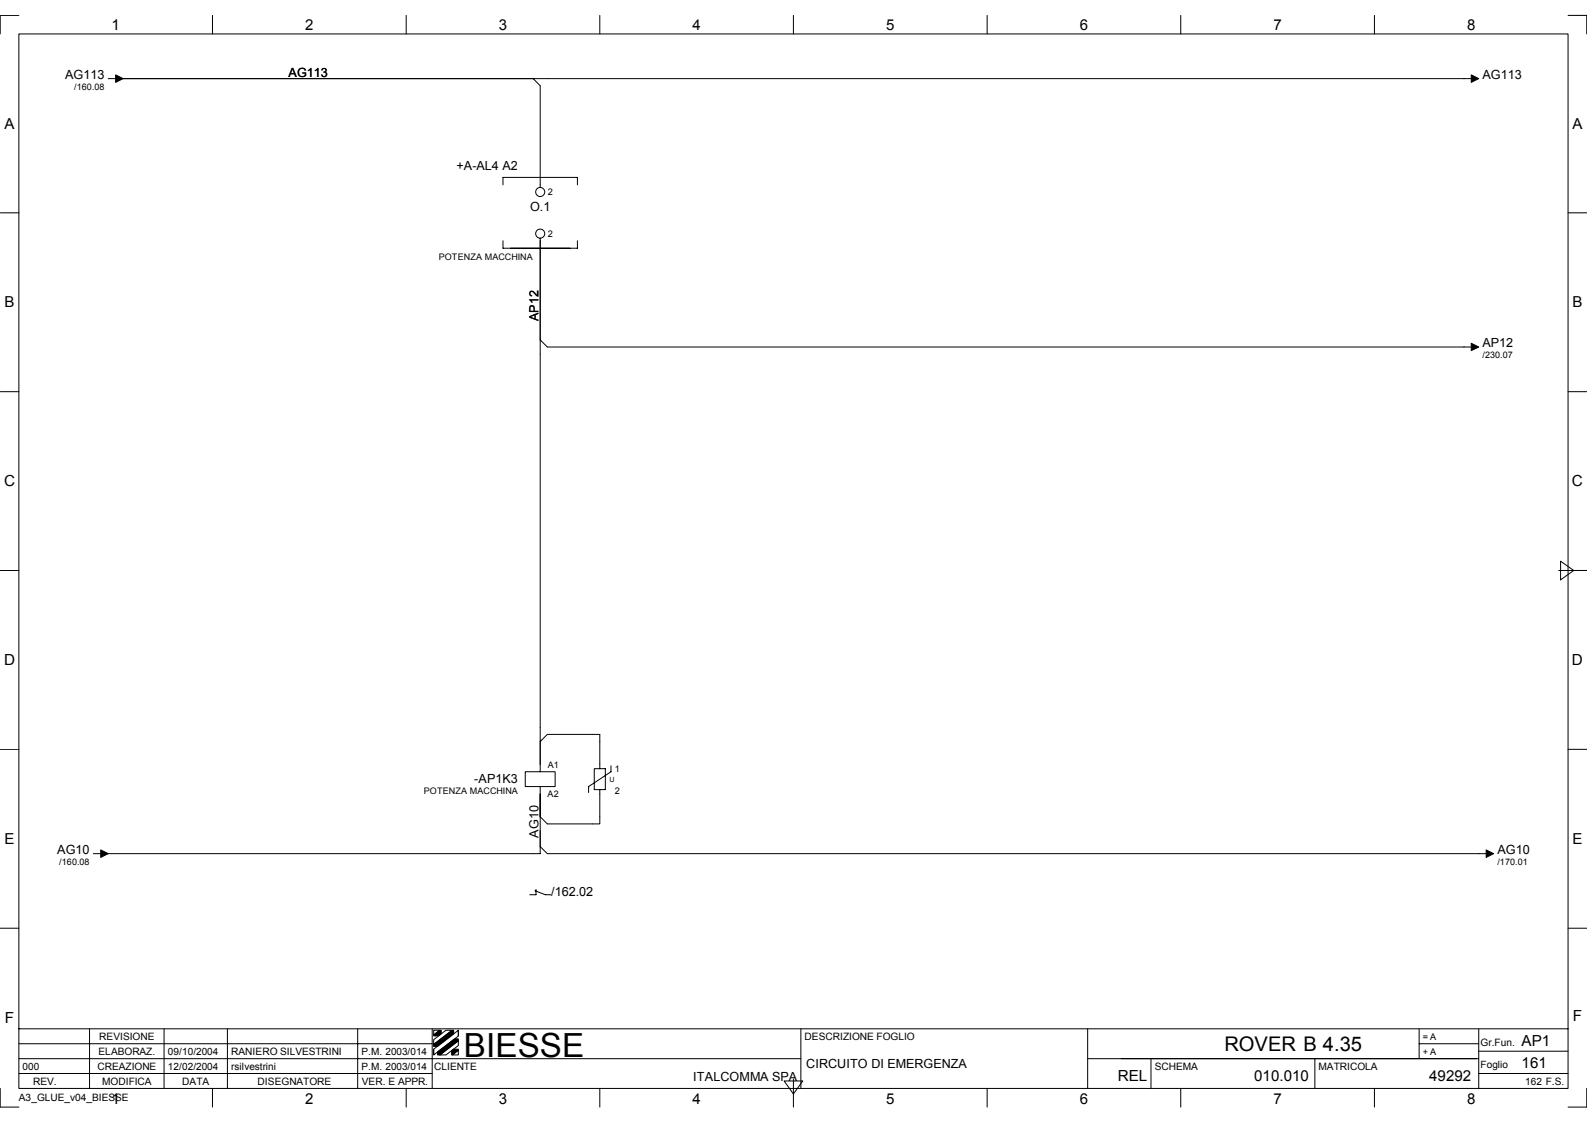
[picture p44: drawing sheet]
<svg xmlns="http://www.w3.org/2000/svg" width="297mm" height="210mm" viewBox="0 0 297 210" stroke-linecap="round" stroke-linejoin="round" font-family="sans-serif">
<defs><g id="words">
<text font-size="6.2" x="86.8" y="197.7">BIESSE</text>
<text font-size="3.8" x="229.2" y="196.7">ROVER B 4.35</text>
<g font-size="2.9">
<text x=".8" y="91">C</text>
<text x="294.2" y="91">C</text>
<text x=".8" y="124.4">D</text>
<text x="294.2" y="124.4">D</text>
<text x=".9" y="191.3">F</text>
<text x="294.4" y="191">F</text>
<text x="284.8" y="195.6">AP1</text>
<text x="209.2" y="202.2">REL</text>
</g>
<g font-size="2.8">
<text x="20.9" y="5.7">1</text>
<text x="57.1" y="5.7">2</text>
<text x="93.4" y="5.7">3</text>
<text x="129.6" y="5.7">4</text>
<text x="165.8" y="5.7">5</text>
<text x="202.1" y="5.7">6</text>
<text x="238.3" y="5.7">7</text>
<text x="274.6" y="5.7">8</text>
<text x=".8" y="24.1">A</text>
<text x="294.3" y="24.1">A</text>
<text x=".8" y="57.5">B</text>
<text x="294.3" y="57.5">B</text>
<text x=".8" y="157.9">E</text>
<text x="294.3" y="157.9">E</text>
<text x="234.7" y="202.2">010.010</text>
<text x="267.5" y="202.2">49292</text>
<text x="284.8" y="199.8">161</text>
<text x="20.9" y="206.5">1</text>
<text x="57.1" y="206.5">2</text>
<text x="93.4" y="206.5">3</text>
<text x="129.6" y="206.5">4</text>
<text x="165.8" y="206.5">5</text>
<text x="202.1" y="206.5">6</text>
<text x="238.3" y="206.5">7</text>
<text x="274.6" y="206.5">8</text>
</g>
<g font-size="2.4">
<text x="12.2" y="14.7">AG113</text>
<text x="54" y="14.4">AG113</text>
<text x="277.5" y="14.7">AG113</text>
<text x="85.4" y="31.8">+A-AL4 A2</text>
<text x="99.2" y="39.5">O.1</text>
<text x="100.8" y="60.1" transform="rotate(-90 100.8 60.1)">AP12</text>
<text x="277.5" y="64.9">AP12</text>
<text x="88.8" y="146.5">-AP1K3</text>
<text x="10.7" y="159.7">AG10</text>
<text x="100.8" y="156.7" transform="rotate(-90 100.8 156.7)">AG10</text>
<text x="280.3" y="159.7">AG10</text>
<text x="103.1" y="167.7">/162.02</text>
<text x="129.8" y="202.2">ITALCOMMA SPA</text>
<text x="150.9" y="199.7">CIRCUITO DI EMERGENZA</text>
</g>
<g font-size="1.9">
<text x="18.4" y="197.4">ELABORAZ.</text>
<text x="18.6" y="194.6">REVISIONE</text>
<text x="31.4" y="197.4">09/10/2004</text>
<text x="43.3" y="197.4">RANIERO SILVESTRINI</text>
<text x="67.6" y="197.4">P.M. 2003/014</text>
<text x="150.6" y="194.6">DESCRIZIONE FOGLIO</text>
<text x="277.1" y="195.6">Gr.Fun.</text>
<text x="4.2" y="200.1">000</text>
<text x="6.2" y="202.9">REV.</text>
<text x="18.2" y="200.1">CREAZIONE</text>
<text x="19.1" y="202.9">MODIFICA</text>
<text x="31.4" y="200.1">12/02/2004</text>
<text x="34.1" y="202.9">DATA</text>
<text x="43.3" y="200.1">rsilvestrini</text>
<text x="48.2" y="202.9">DISEGNATORE</text>
<text x="67.6" y="200.1">P.M. 2003/014</text>
<text x="67.7" y="202.9">VER. E APPR.</text>
<text x="81.3" y="200.1">CLIENTE</text>
<text x="216.1" y="200.1">SCHEMA</text>
<text x="246.8" y="200.1">MATRICOLA</text>
<text x="277.1" y="199.8">Foglio</text>
<text x="285.5" y="202.9">162 F.S.</text>
<text x="3.5" y="206.1">A3_GLUE_v04_BIESSE</text>
</g>
<g font-size="1.7">
<text x="13.9" y="16.8">/160.08</text>
<text x="102.5" y="36.4">2</text>
<text x="102.5" y="44.4">2</text>
<text x="82.1" y="48.6">POTENZA MACCHINA</text>
<text x="277.5" y="67">/230.07</text>
<text x="102.5" y="143.7">A1</text>
<text x="79.3" y="148.5">POTENZA MACCHINA</text>
<text x="102.5" y="149.2">A2</text>
<text x="115.1" y="144.4">1</text>
<text x="115.1" y="148.5">2</text>
<text x="11.1" y="161.8">/160.08</text>
<text x="280.3" y="161.8">/170.01</text>
<text x="266.3" y="194.6">= A</text>
<text x="266.3" y="197.4">+ A</text>
</g>
<text font-size="1.3" x="114.1" y="146.2">U</text>
</g></defs>
<g fill="none" stroke="#000" stroke-width=".19">
<path d="M3.5 6.3h290v197.3h-290zM3.5 2.9h-3.5v3.4M20.3 14.7h2M23 14.7h76.8M39.8 2.9v3.4M76 2.9v3.4M112.3 2.9v3.4M148.5 2.9v3.4M184.8 2.9v3.4M221 2.9v3.4M257.3 2.9v3.4M276.1 14.7h-176.3l1.3 1.3v19.1"/>
<path d="M293.5 2.9h3.5v3.4M0 39.8h3.5M94.1 34.6v-1.4h14v1.4M293.5 39.8h3.5M94.1 45v1.4h14v-1.4M101.1 44.6v99.8M0 73.3h3.5M101.1 63.6l1.3 1.3h173.7M293.5 73.3h3.5M0 106.7h3.5M291.8 106.7h5.2M292.1 105l2.5 1.7-2.5 1.8z"/>
<path d="M101.1 138.7l1.3-1.3h9.9v6.4M0 140.2h3.5M17.5 159.7h2.1M98.3 144.4h5.6v2.8h-5.6zM101.1 147.2v12.5h-80.9M101.1 158.4l1.3 1.3h176.5M111.2 143.8h2.1v3.9h-2.1zM112.3 147.7v6.4h-9.9l-1.3-1.3M114.4 143.3v1.1l-4.2 2.8v1.1M293.5 140.2h3.5M0 173.7h3.5M100.1 166.6l2 .8h1"/>
<path d="M100.3 166.4v1h-1.2M293.5 173.7h3.5M3.5 192.5h290M3.5 198.1h146.4M3.5 195.3h77.4M16.8 192.5v11.1M30.7 192.5v11.1M42.6 192.5v11.1M66.9 192.5v11.1M80.9 192.5v11.1M81.2 196.3l4.6-3.6v1.1l-4.6 3.6zM81.2 194.5l2.3-1.8h1.1l-3.4 2.7z"/>
<path d="M81.2 192.7h1.1l-1.1 .9zM81.2 195.4v.3M81.2 196.3v1M82.3 197.4l3.5-2.7v.9l-2.3 1.8zM84.7 197.4l1.1-.9v.9zM85.8 192.7v1.1M149.9 192.5v11.1M203.6 198.1h73.2M203.6 192.5v11.1M215.4 198.1v5.5M246.1 198.1v5.5M265.6 195.3h11.2"/>
<path d="M265.6 192.5v5.6M276.8 192.5v11.1M276.8 196.7h16.7M0 203.6v3.5h3.5M3.5 200.8h77.4M39.8 203.6v3.5M76 203.6v3.5M112.3 203.6v3.5M146.8 202.2h3.5l-1.8 2.5zM148.5 201.9v5.2M184.8 203.6v3.5M221 203.6v3.5"/>
<path d="M257.3 203.6v3.5M276.8 200.8h16.7M297 203.6v3.5h-3.5"/>
<circle cx="101.1" cy="35.9" r=".85"/>
<circle cx="101.1" cy="43.7" r=".85"/>
</g>
<g fill="#000" stroke="#000" stroke-width=".19">
<path d="M21.7 14l1.3 .7-1.3 .7z" fill-rule="evenodd"/>
<path d="M275.4 14l1.4 .7-1.4 .7z" fill-rule="evenodd"/>
<path d="M275.4 64.2l1.4 .7-1.4 .7z" fill-rule="evenodd"/>
<path d="M18.9 159l1.4 .7-1.4 .7z" fill-rule="evenodd"/>
<path d="M278.2 159l1.4 .7-1.4 .7z" fill-rule="evenodd"/>
<path d="M81.2 193.6l1.1-.9h.3v.7l-.5 .4h-.9z" fill-rule="evenodd"/>
<path d="M81.9 196.8l3.2-2.4h.7v.3l-3.5 2.7h-.4z" fill-rule="evenodd"/>
<path d="M81.2 195.4l3.4-2.7h.3v.7l-3 2.3h-.7z" fill-rule="evenodd"/>
<path d="M84.5 196.6l.4-.3h.9v.2l-1.1 .9h-.2z" fill-rule="evenodd"/>
</g>
<use href="#words"/>
</svg>
